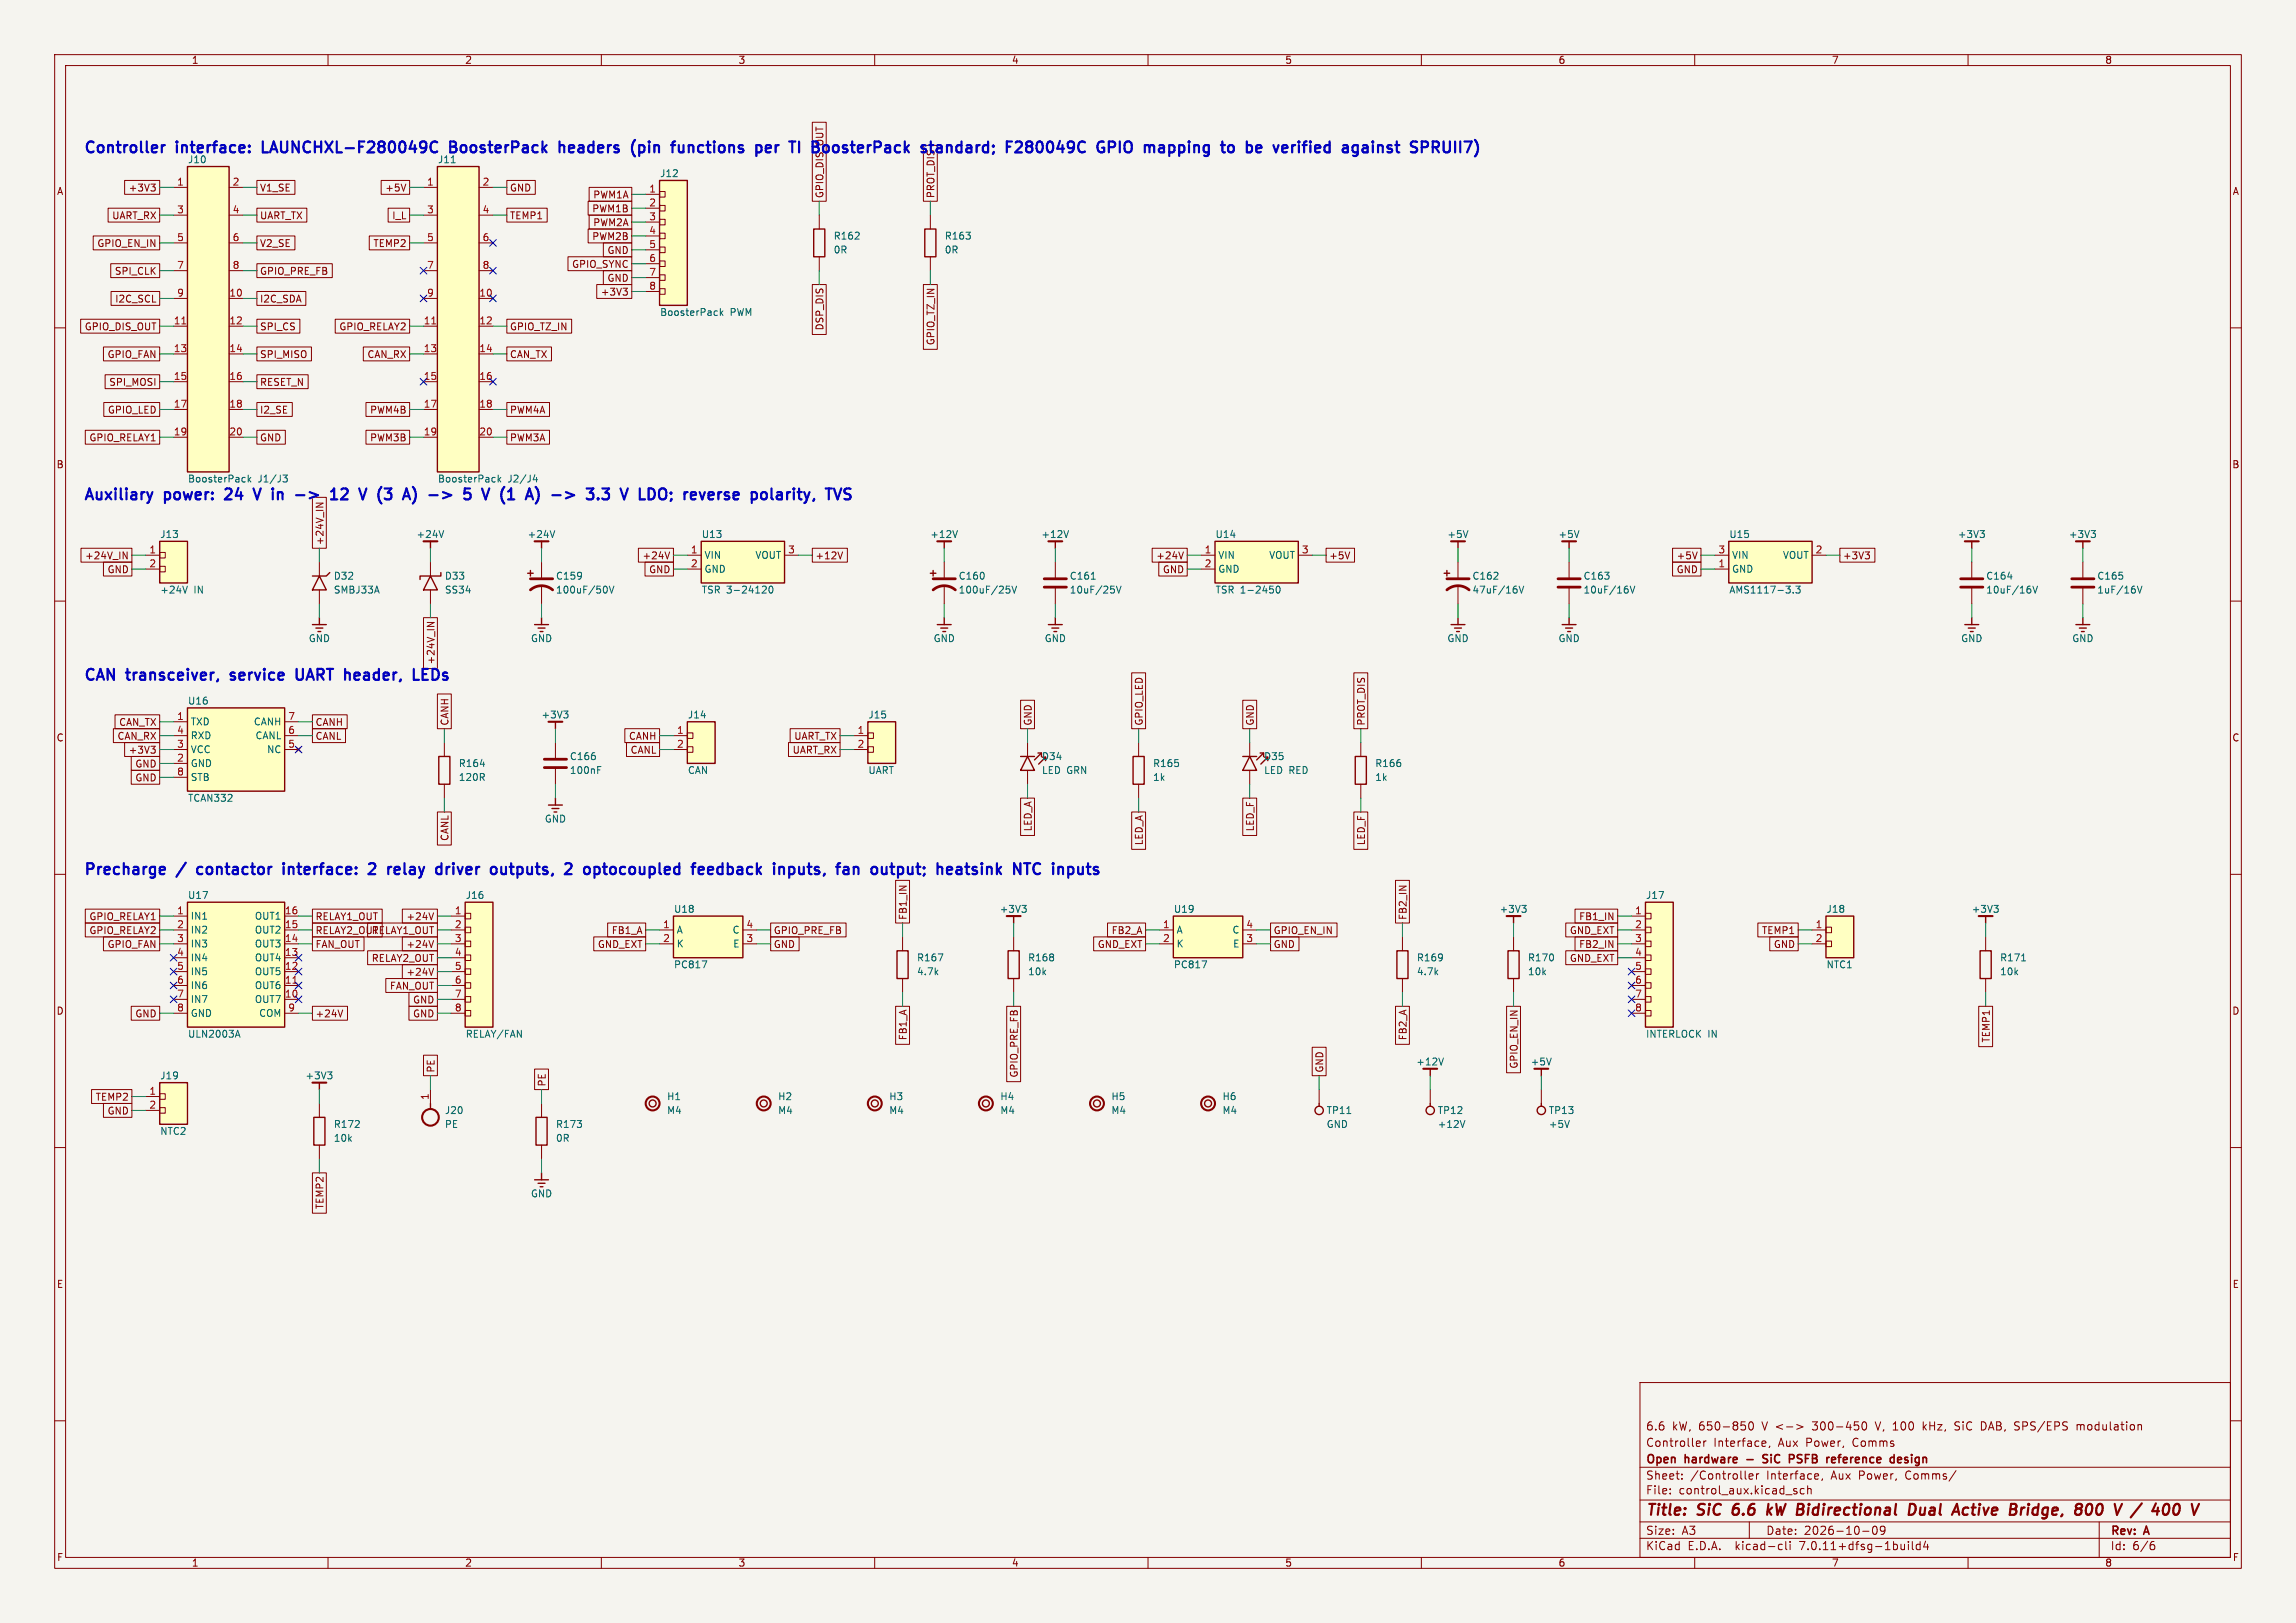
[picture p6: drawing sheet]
<svg xmlns="http://www.w3.org/2000/svg" width="420mm" height="297mm" viewBox="0 0 420 297" stroke-linecap="round" stroke-linejoin="round" font-family="sans-serif">
<defs><g id="words">
<g font-size="2.8" fill="#0000c2">
<text x="15.2" y="28.2">Controller</text>
<text x="32.4" y="28.2">interface:</text>
<text x="48.9" y="28.2">LAUNCHXL-F280049C</text>
<text x="84" y="28.2">BoosterPack</text>
<text x="104.8" y="28.2">headers</text>
<text x="118.9" y="28.2">(pin</text>
<text x="127.1" y="28.2">functions</text>
<text x="143.2" y="28.2">per</text>
<text x="150.3" y="28.2">TI</text>
<text x="155.1" y="28.2">BoosterPack</text>
<text x="175.9" y="28.2">standard;</text>
<text x="192.2" y="28.2">F280049C</text>
<text x="209.7" y="28.2">GPIO</text>
<text x="219.1" y="28.2">mapping</text>
<text x="234.1" y="28.2">to</text>
<text x="239.3" y="28.2">be</text>
<text x="245.2" y="28.2">verified</text>
<text x="258.6" y="28.2">against</text>
<text x="15.2" y="91.7">Auxiliary</text>
<text x="30.2" y="91.7">power:</text>
<text x="42.2" y="91.7">24</text>
<text x="48.3" y="91.7">V</text>
<text x="52.3" y="91.7">in</text>
<text x="57.4" y="91.7">-&gt;</text>
<text x="64.7" y="91.7">12</text>
<text x="70.8" y="91.7">V</text>
<text x="74.9" y="91.7">(3</text>
<text x="80.4" y="91.7">A)</text>
<text x="85.8" y="91.7">-&gt;</text>
<text x="93.1" y="91.7">5</text>
<text x="97.3" y="91.7">V</text>
<text x="106.9" y="91.7">A)</text>
<text x="112.3" y="91.7">-&gt;</text>
<text x="119.6" y="91.7">3.3</text>
<text x="126.6" y="91.7">V</text>
<text x="130.7" y="91.7">LDO;</text>
<text x="139.7" y="91.7">reverse</text>
<text x="152.8" y="91.7">polarity,</text>
<text x="15.2" y="124.7">CAN</text>
<text x="23.4" y="124.7">transceiver,</text>
<text x="43.1" y="124.7">service</text>
<text x="55.9" y="124.7">UART header,</text>
<text x="79" y="124.7">LEDs</text>
<text x="15.2" y="160.2">Precharge</text>
<text x="32.6" y="160.2">/</text>
<text x="37" y="160.2">contactor</text>
<text x="53.5" y="160.2">interface:</text>
<text x="70.1" y="160.2">2</text>
<text x="74.3" y="160.2">relay</text>
<text x="83.9" y="160.2">driver</text>
<text x="94.7" y="160.2">outputs,</text>
<text x="109.2" y="160.2">2</text>
<text x="113.4" y="160.2">optocoupled</text>
<text x="134" y="160.2">feedback</text>
<text x="149.7" y="160.2">inputs,</text>
<text x="162.1" y="160.2">fan</text>
<text x="169.2" y="160.2">output;</text>
<text x="182" y="160.2">heatsink</text>
<text x="196.8" y="160.2">NTC</text>
</g>
<g font-size="2.8" fill="#840000">
<text x="301" y="277.9">Title:</text>
<text x="310.6" y="277.9">SiC</text>
<text x="317.8" y="277.9">6.6</text>
<text x="324.9" y="277.9">kW Bidirectional</text>
<text x="352.4" y="277.9">Dual</text>
<text x="361.4" y="277.9">Active</text>
<text x="372.5" y="277.9">Bridge,</text>
<text x="385.3" y="277.9">800</text>
<text x="393.3" y="277.9">V /</text>
</g>
<g font-size="2.1" fill="#840000">
<text x="301" y="262">6.6</text>
<text x="305.9" y="262">kW, 650-850</text>
<text x="322.5" y="262">V &lt;-&gt;</text>
<text x="332" y="262">300-450</text>
<text x="343.7" y="262">V, 100</text>
<text x="352.6" y="262">kHz,</text>
<text x="358.6" y="262">SiC</text>
<text x="363.6" y="262">DAB, SPS/EPS</text>
<text x="381.4" y="262">modulation</text>
<text x="301" y="268.2">Open</text>
<text x="301" y="265">Controller</text>
<text x="308.3" y="268.2">hardware</text>
<text x="313.4" y="265">Interface,</text>
<text x="323.8" y="268.2">SiC</text>
<text x="325.4" y="265">Aux</text>
<text x="329.2" y="268.2">PSFB</text>
<text x="330.5" y="265">Power,</text>
<text x="336.6" y="268.2">reference</text>
<text x="339.2" y="265">Comms</text>
<text x="348.9" y="268.2">design</text>
<text x="301" y="273.7">File:</text>
<text x="301" y="271">Sheet:</text>
<text x="307.1" y="273.7">control_aux.kicad_sch</text>
<text x="309.2" y="271">/Controller</text>
<text x="323.2" y="271">Interface,</text>
<text x="335.2" y="271">Aux</text>
<text x="340.3" y="271">Power,</text>
<text x="349" y="271">Comms/</text>
<text x="301" y="281.1">Size:</text>
<text x="307.6" y="281.1">A3</text>
<text x="323" y="281.1">Date:</text>
<text x="330" y="281.1">2026-10-09</text>
<text x="386" y="281.3">Rev:</text>
<text x="392.4" y="281.3">A</text>
<text x="301" y="283.9">KiCad</text>
<text x="308.7" y="283.9">E.D.A.</text>
<text x="317.6" y="283.9">kicad-cli</text>
<text x="329.5" y="283.9">7.0.11+dfsg-1build4</text>
<text x="386" y="283.9">Id:</text>
<text x="390.1" y="283.9">6/6</text>
</g>
<g font-size="1.8" fill="#840000">
<text x="35" y="11.9">1</text>
<text x="85" y="11.9">2</text>
<text x="135" y="11.9">3</text>
<text x="185" y="11.9">4</text>
<text x="235" y="11.9">5</text>
<text x="285" y="11.9">6</text>
<text x="335" y="11.9">7</text>
<text x="385" y="11.9">8</text>
<text x="10.3" y="35.9">A</text>
<text x="23.5" y="35.2">+3V3</text>
<text x="47.5" y="35.2">V1_SE</text>
<text x="70.4" y="35.2">+5V</text>
<text x="93.2" y="35.2">GND</text>
<text x="408.3" y="35.9">A</text>
<text x="20.4" y="40.3">UART_RX</text>
<text x="47.5" y="40.3">UART_TX</text>
<text x="71.7" y="40.3">I_L</text>
<text x="93.2" y="40.3">TEMP1</text>
<text x="108.2" y="39.1">PWM1B</text>
<text x="108.4" y="36.5">PWM1A</text>
<text x="108.4" y="41.6">PWM2A</text>
<text x="17.7" y="45.4">GPIO_EN_IN</text>
<text x="47.5" y="45.4">V2_SE</text>
<text x="68.2" y="45.4">TEMP2</text>
<text x="108.2" y="44.1">PWM2B</text>
<text x="111" y="46.7">GND</text>
<text x="20.9" y="50.5">SPI_CLK</text>
<text x="47.5" y="50.5">GPIO_PRE_FB</text>
<text x="104.5" y="49.2">GPIO_SYNC</text>
<text x="111" y="51.8">GND</text>
<text x="21" y="55.6">I2C_SCL</text>
<text x="47.5" y="55.6">I2C_SDA</text>
<text x="109.8" y="54.3">+3V3</text>
<text x="15.4" y="60.6">GPIO_DIS_OUT</text>
<text x="19.6" y="65.7">GPIO_FAN</text>
<text x="47.5" y="60.6">SPI_CS</text>
<text x="47.5" y="65.7">SPI_MISO</text>
<text x="62" y="60.6">GPIO_RELAY2</text>
<text x="67.1" y="65.7">CAN_RX</text>
<text x="93.2" y="65.7">CAN_TX</text>
<text x="93.2" y="60.6">GPIO_TZ_IN</text>
<text x="150.8" y="60.6" transform="rotate(-90 150.8 60.6)">DSP_DIS</text>
<text x="171.1" y="63.3" transform="rotate(-90 171.1 63.3)">GPIO_TZ_IN</text>
<text x="19.9" y="70.8">SPI_MOSI</text>
<text x="47.5" y="70.8">RESET_N</text>
<text x="19.6" y="75.9">GPIO_LED</text>
<text x="47.5" y="75.9">I2_SE</text>
<text x="67.6" y="75.9">PWM4B</text>
<text x="93.2" y="75.9">PWM4A</text>
<text x="16.3" y="81">GPIO_RELAY1</text>
<text x="47.5" y="81">GND</text>
<text x="67.6" y="81">PWM3B</text>
<text x="93.2" y="81">PWM3A</text>
<text x="10.3" y="85.9">B</text>
<text x="408.2" y="85.9">B</text>
<text x="59.4" y="99.9" transform="rotate(-90 59.4 99.9)">+24V_IN</text>
<text x="15.5" y="102.6">+24V_IN</text>
<text x="19.6" y="105.1">GND</text>
<text x="117.4" y="102.6">+24V</text>
<text x="118.6" y="105.1">GND</text>
<text x="149.1" y="102.6">+12V</text>
<text x="211.4" y="102.6">+24V</text>
<text x="212.6" y="105.1">GND</text>
<text x="243" y="102.6">+5V</text>
<text x="306.6" y="102.6">+5V</text>
<text x="306.6" y="105.1">GND</text>
<text x="337" y="102.6">+3V3</text>
<text x="79.7" y="121.7" transform="rotate(-90 79.7 121.7)">+24V_IN</text>
<text x="10.3" y="135.9">C</text>
<text x="21.4" y="135.6">CAN_RX</text>
<text x="21.7" y="133">CAN_TX</text>
<text x="57.6" y="135.6">CANL</text>
<text x="57.6" y="133">CANH</text>
<text x="82.2" y="132.9" transform="rotate(-90 82.2 132.9)">CANH</text>
<text x="115" y="135.6">CANH</text>
<text x="145.2" y="135.6">UART_TX</text>
<text x="188.9" y="132.9" transform="rotate(-90 188.9 132.9)">GND</text>
<text x="209.2" y="132.9" transform="rotate(-90 209.2 132.9)">GPIO_LED</text>
<text x="229.6" y="132.9" transform="rotate(-90 229.6 132.9)">GND</text>
<text x="249.9" y="132.9" transform="rotate(-90 249.9 132.9)">PROT_DIS</text>
<text x="408.2" y="135.9">C</text>
<text x="23.5" y="138.1">+3V3</text>
<text x="24.7" y="140.7">GND</text>
<text x="24.7" y="143.2">GND</text>
<text x="115.3" y="138.1">CANL</text>
<text x="144.9" y="138.1">UART_RX</text>
<text x="82.2" y="154" transform="rotate(-90 82.2 154)">CANL</text>
<text x="188.9" y="152.2" transform="rotate(-90 188.9 152.2)">LED_A</text>
<text x="209.2" y="154.8" transform="rotate(-90 209.2 154.8)">LED_A</text>
<text x="229.6" y="152.2" transform="rotate(-90 229.6 152.2)">LED_F</text>
<text x="249.9" y="154.8" transform="rotate(-90 249.9 154.8)">LED_F</text>
<text x="16.3" y="168.6">GPIO_RELAY1</text>
<text x="16.3" y="171.1">GPIO_RELAY2</text>
<text x="19.6" y="173.7">GPIO_FAN</text>
<text x="57.6" y="171.1">RELAY2_OUT</text>
<text x="57.6" y="168.6">RELAY1_OUT</text>
<text x="57.6" y="173.7">FAN_OUT</text>
<text x="67.9" y="171.1">RELAY1_OUT</text>
<text x="74.3" y="168.6">+24V</text>
<text x="74.3" y="173.7">+24V</text>
<text x="109.3" y="173.7">GND_EXT</text>
<text x="111.8" y="171.1">FB1_A</text>
<text x="141.4" y="171.1">GPIO_PRE_FB</text>
<text x="141.4" y="173.7">GND</text>
<text x="166.1" y="168.4" transform="rotate(-90 166.1 168.4)">FB1_IN</text>
<text x="200.7" y="173.7">GND_EXT</text>
<text x="203.2" y="171.1">FB2_A</text>
<text x="232.9" y="171.1">GPIO_EN_IN</text>
<text x="232.9" y="173.7">GND</text>
<text x="257.5" y="168.4" transform="rotate(-90 257.5 168.4)">FB2_IN</text>
<text x="287.1" y="171.1">GND_EXT</text>
<text x="288.8" y="168.6">FB1_IN</text>
<text x="288.8" y="173.7">FB2_IN</text>
<text x="322.2" y="171.1">TEMP1</text>
<text x="324.4" y="173.7">GND</text>
<text x="67.9" y="176.2">RELAY2_OUT</text>
<text x="74.3" y="178.8">+24V</text>
<text x="287.1" y="176.2">GND_EXT</text>
<text x="10.3" y="185.9">D</text>
<text x="71.2" y="181.3">FAN_OUT</text>
<text x="75.5" y="183.8">GND</text>
<text x="408.2" y="185.9">D</text>
<text x="24.7" y="186.4">GND</text>
<text x="57.6" y="186.4">+24V</text>
<text x="75.5" y="186.4">GND</text>
<text x="166.1" y="190.5" transform="rotate(-90 166.1 190.5)">FB1_A</text>
<text x="257.5" y="190.5" transform="rotate(-90 257.5 190.5)">FB2_A</text>
<text x="364.2" y="190.9" transform="rotate(-90 364.2 190.9)">TEMP1</text>
<text x="79.7" y="196.4" transform="rotate(-90 79.7 196.4)">PE</text>
<text x="186.4" y="197.3" transform="rotate(-90 186.4 197.3)">GPIO_PRE_FB</text>
<text x="242.3" y="196.4" transform="rotate(-90 242.3 196.4)">GND</text>
<text x="277.8" y="195.7" transform="rotate(-90 277.8 195.7)">GPIO_EN_IN</text>
<text x="17.4" y="201.6">TEMP2</text>
<text x="100" y="198.9" transform="rotate(-90 100 198.9)">PE</text>
<text x="19.6" y="204.2">GND</text>
<text x="59.4" y="221.4" transform="rotate(-90 59.4 221.4)">TEMP2</text>
<text x="10.3" y="235.9">E</text>
<text x="408.3" y="235.9">E</text>
<text x="10.3" y="285.9">F</text>
<text x="35" y="286.9">1</text>
<text x="85" y="286.9">2</text>
<text x="135" y="286.9">3</text>
<text x="185" y="286.9">4</text>
<text x="235" y="286.9">5</text>
<text x="285" y="286.9">6</text>
<text x="335" y="286.9">7</text>
<text x="385" y="286.9">8</text>
<text x="408.3" y="285.9">F</text>
</g>
<g font-size="1.8" fill="#a90000">
<text x="32.3" y="34">1</text>
<text x="42.5" y="34">2</text>
<text x="78" y="34">1</text>
<text x="88.2" y="34">2</text>
<text x="118.7" y="35.3">1</text>
<text x="32.3" y="39.1">3</text>
<text x="42.5" y="39.1">4</text>
<text x="78" y="39.1">3</text>
<text x="88.2" y="39.1">4</text>
<text x="118.7" y="37.8">2</text>
<text x="118.7" y="40.4">3</text>
<text x="32.3" y="44.2">5</text>
<text x="42.5" y="44.2">6</text>
<text x="78" y="44.2">5</text>
<text x="88.2" y="44.2">6</text>
<text x="118.7" y="42.9">4</text>
<text x="118.7" y="45.5">5</text>
<text x="32.3" y="49.3">7</text>
<text x="42.5" y="49.3">8</text>
<text x="78" y="49.3">7</text>
<text x="88.2" y="49.3">8</text>
<text x="118.7" y="48">6</text>
<text x="118.7" y="50.5">7</text>
<text x="118.7" y="53.1">8</text>
<text x="31.7" y="59.4">11</text>
<text x="32.3" y="54.4">9</text>
<text x="41.9" y="54.4">10</text>
<text x="41.9" y="59.4">12</text>
<text x="77.4" y="59.4">11</text>
<text x="78" y="54.4">9</text>
<text x="87.6" y="54.4">10</text>
<text x="87.6" y="59.4">12</text>
<text x="31.7" y="64.5">13</text>
<text x="41.9" y="64.5">14</text>
<text x="77.4" y="64.5">13</text>
<text x="87.6" y="64.5">14</text>
<text x="31.7" y="69.6">15</text>
<text x="41.9" y="69.6">16</text>
<text x="77.4" y="69.6">15</text>
<text x="87.6" y="69.6">16</text>
<text x="31.7" y="74.7">17</text>
<text x="41.9" y="74.7">18</text>
<text x="77.4" y="74.7">17</text>
<text x="87.6" y="74.7">18</text>
<text x="31.7" y="79.8">19</text>
<text x="41.9" y="79.8">20</text>
<text x="77.4" y="79.8">19</text>
<text x="87.6" y="79.8">20</text>
<text x="27.2" y="101.3">1</text>
<text x="126.3" y="101.3">1</text>
<text x="144.1" y="101.3">3</text>
<text x="220.3" y="101.3">1</text>
<text x="238.1" y="101.3">3</text>
<text x="314.3" y="101.3">3</text>
<text x="332" y="101.3">2</text>
<text x="27.2" y="103.9">2</text>
<text x="126.3" y="103.9">2</text>
<text x="220.3" y="103.9">2</text>
<text x="314.3" y="103.9">1</text>
<text x="32.3" y="131.8">1</text>
<text x="52.6" y="131.8">7</text>
<text x="32.3" y="136.9">3</text>
<text x="32.3" y="134.4">4</text>
<text x="52.6" y="136.9">5</text>
<text x="52.6" y="134.4">6</text>
<text x="123.8" y="134.4">1</text>
<text x="123.8" y="136.9">2</text>
<text x="156.8" y="134.4">1</text>
<text x="156.8" y="136.9">2</text>
<text x="32.3" y="139.4">2</text>
<text x="32.3" y="142">8</text>
<text x="32.3" y="167.4">1</text>
<text x="52" y="167.4">16</text>
<text x="83.1" y="167.4">1</text>
<text x="299" y="167.4">1</text>
<text x="32.3" y="169.9">2</text>
<text x="32.3" y="172.5">3</text>
<text x="52" y="172.5">14</text>
<text x="52" y="169.9">15</text>
<text x="83.1" y="169.9">2</text>
<text x="83.1" y="172.5">3</text>
<text x="121.2" y="169.9">1</text>
<text x="121.2" y="172.5">2</text>
<text x="136.5" y="172.5">3</text>
<text x="136.5" y="169.9">4</text>
<text x="212.7" y="169.9">1</text>
<text x="212.7" y="172.5">2</text>
<text x="227.9" y="172.5">3</text>
<text x="227.9" y="169.9">4</text>
<text x="299" y="169.9">2</text>
<text x="299" y="172.5">3</text>
<text x="332" y="169.9">1</text>
<text x="332" y="172.5">2</text>
<text x="32.3" y="175">4</text>
<text x="32.3" y="177.5">5</text>
<text x="52" y="177.5">12</text>
<text x="52" y="175">13</text>
<text x="83.1" y="175">4</text>
<text x="83.1" y="177.5">5</text>
<text x="299" y="175">4</text>
<text x="299" y="177.5">5</text>
<text x="32.3" y="180.1">6</text>
<text x="32.3" y="182.6">7</text>
<text x="32.3" y="185.2">8</text>
<text x="52" y="182.6">10</text>
<text x="52" y="180.1">11</text>
<text x="52.6" y="185.2">9</text>
<text x="83.1" y="180.1">6</text>
<text x="83.1" y="182.6">7</text>
<text x="83.1" y="185.2">8</text>
<text x="299" y="180.1">6</text>
<text x="299" y="182.6">7</text>
<text x="299" y="185.2">8</text>
<text x="27.2" y="200.4">1</text>
<text x="27.2" y="202.9">2</text>
<text x="78.5" y="201.4" transform="rotate(-90 78.5 201.4)">1</text>
</g>
<g font-size="1.8" fill="#006464">
<text x="34.3" y="30.1">J10</text>
<text x="80" y="30.1">J11</text>
<text x="120.7" y="32.6">J12</text>
<text x="152.4" y="44">R162</text>
<text x="152.4" y="46.6">0R</text>
<text x="172.7" y="44">R163</text>
<text x="172.7" y="46.6">0R</text>
<text x="120.7" y="58">BoosterPack</text>
<text x="133.6" y="58">PWM</text>
<text x="34.3" y="88.5">BoosterPack</text>
<text x="47.2" y="88.5">J1/J3</text>
<text x="80" y="88.5">BoosterPack</text>
<text x="92.9" y="88.5">J2/J4</text>
<text x="29.2" y="98.7">J13</text>
<text x="76.1" y="98.7">+24V</text>
<text x="96.4" y="98.7">+24V</text>
<text x="128.3" y="98.7">U13</text>
<text x="170.1" y="98.7">+12V</text>
<text x="190.4" y="98.7">+12V</text>
<text x="222.3" y="98.7">U14</text>
<text x="264.7" y="98.7">+5V</text>
<text x="285" y="98.7">+5V</text>
<text x="316.2" y="98.7">U15</text>
<text x="358" y="98.7">+3V3</text>
<text x="378.4" y="98.7">+3V3</text>
<text x="61" y="106.3">D32</text>
<text x="81.3" y="106.3">D33</text>
<text x="101.6" y="106.3">C159</text>
<text x="128.8" y="102.5">VIN</text>
<text x="128.8" y="105">GND</text>
<text x="138.1" y="102.5">VOUT</text>
<text x="175.3" y="106.3">C160</text>
<text x="195.6" y="106.3">C161</text>
<text x="222.8" y="102.5">VIN</text>
<text x="222.8" y="105">GND</text>
<text x="232.1" y="102.5">VOUT</text>
<text x="269.3" y="106.3">C162</text>
<text x="289.6" y="106.3">C163</text>
<text x="316.7" y="105">GND</text>
<text x="316.7" y="102.5">VIN</text>
<text x="326" y="102.5">VOUT</text>
<text x="363.2" y="106.3">C164</text>
<text x="383.6" y="106.3">C165</text>
<text x="29.2" y="108.8">+24V</text>
<text x="35.5" y="108.8">IN</text>
<text x="61" y="108.8">SMBJ33A</text>
<text x="81.3" y="108.8">SS34</text>
<text x="101.6" y="108.8">100uF/50V</text>
<text x="128.3" y="108.8">TSR 3-24120</text>
<text x="175.3" y="108.8">100uF/25V</text>
<text x="195.6" y="108.8">10uF/25V</text>
<text x="222.3" y="108.8">TSR 1-2450</text>
<text x="269.3" y="108.8">47uF/16V</text>
<text x="289.6" y="108.8">10uF/16V</text>
<text x="316.2" y="108.8">AMS1117-3.3</text>
<text x="363.2" y="108.8">10uF/16V</text>
<text x="383.6" y="108.8">1uF/16V</text>
<text x="56.4" y="117.7">GND</text>
<text x="97" y="117.7">GND</text>
<text x="170.7" y="117.7">GND</text>
<text x="191" y="117.7">GND</text>
<text x="264.7" y="117.7">GND</text>
<text x="285" y="117.7">GND</text>
<text x="358.6" y="117.7">GND</text>
<text x="379" y="117.7">GND</text>
<text x="34.3" y="129.1">U16</text>
<text x="99" y="131.7">+3V3</text>
<text x="125.7" y="131.7">J14</text>
<text x="158.8" y="131.7">J15</text>
<text x="34.8" y="132.9">TXD</text>
<text x="34.8" y="135.5">RXD</text>
<text x="46.3" y="132.9">CANH</text>
<text x="46.6" y="135.5">CANL</text>
<text x="34.8" y="140.6">GND</text>
<text x="34.8" y="138">VCC</text>
<text x="34.8" y="143.1">STB</text>
<text x="48.8" y="138">NC</text>
<text x="83.8" y="140.6">R164</text>
<text x="83.8" y="143.1">120R</text>
<text x="104.1" y="139.3">C166</text>
<text x="104.1" y="141.8">100nF</text>
<text x="125.7" y="141.8">CAN</text>
<text x="158.8" y="141.8">UART</text>
<text x="190.5" y="139.3">D34</text>
<text x="190.5" y="141.8">LED GRN</text>
<text x="210.8" y="140.6">R165</text>
<text x="210.8" y="143.1">1k</text>
<text x="231.1" y="141.8">LED RED</text>
<text x="231.1" y="139.3">D35</text>
<text x="251.5" y="140.6">R166</text>
<text x="251.5" y="143.1">1k</text>
<text x="34.3" y="146.9">TCAN332</text>
<text x="99.6" y="150.7">GND</text>
<text x="34.3" y="164.7">U17</text>
<text x="85.1" y="164.7">J16</text>
<text x="123.2" y="167.2">U18</text>
<text x="182.8" y="167.2">+3V3</text>
<text x="214.6" y="167.2">U19</text>
<text x="274.2" y="167.2">+3V3</text>
<text x="301" y="164.7">J17</text>
<text x="334" y="167.2">J18</text>
<text x="360.6" y="167.2">+3V3</text>
<text x="34.8" y="168.5">IN1</text>
<text x="34.8" y="171">IN2</text>
<text x="34.8" y="173.6">IN3</text>
<text x="46.5" y="173.6">OUT3</text>
<text x="46.5" y="171">OUT2</text>
<text x="46.5" y="168.5">OUT1</text>
<text x="123.7" y="171">A</text>
<text x="123.7" y="173.6">K</text>
<text x="133.9" y="171">C</text>
<text x="134" y="173.6">E</text>
<text x="215.1" y="171">A</text>
<text x="215.1" y="173.6">K</text>
<text x="225.3" y="171">C</text>
<text x="225.5" y="173.6">E</text>
<text x="34.8" y="176.1">IN4</text>
<text x="34.8" y="178.7">IN5</text>
<text x="46.5" y="178.7">OUT5</text>
<text x="46.5" y="176.1">OUT4</text>
<text x="123.2" y="177.4">PC817</text>
<text x="167.6" y="176.1">R167</text>
<text x="167.6" y="178.7">4.7k</text>
<text x="188" y="176.1">R168</text>
<text x="188" y="178.7">10k</text>
<text x="214.6" y="177.4">PC817</text>
<text x="259.1" y="176.1">R169</text>
<text x="259.1" y="178.7">4.7k</text>
<text x="279.4" y="176.1">R170</text>
<text x="279.4" y="178.7">10k</text>
<text x="334" y="177.4">NTC1</text>
<text x="365.8" y="176.1">R171</text>
<text x="365.8" y="178.7">10k</text>
<text x="34.8" y="181.2">IN6</text>
<text x="34.8" y="183.7">IN7</text>
<text x="46.5" y="183.7">OUT7</text>
<text x="46.5" y="181.2">OUT6</text>
<text x="34.3" y="190.1">ULN2003A</text>
<text x="34.8" y="186.3">GND</text>
<text x="47.3" y="186.3">COM</text>
<text x="85.1" y="190.1">RELAY/FAN</text>
<text x="301" y="190.1">INTERLOCK</text>
<text x="312.4" y="190.1">IN</text>
<text x="29.2" y="197.7">J19</text>
<text x="55.8" y="197.7">+3V3</text>
<text x="259" y="195.2">+12V</text>
<text x="279.9" y="195.2">+5V</text>
<text x="121.9" y="201.5">H1</text>
<text x="142.2" y="201.5">H2</text>
<text x="162.6" y="201.5">H3</text>
<text x="182.9" y="201.5">H4</text>
<text x="203.2" y="201.5">H5</text>
<text x="223.5" y="201.5">H6</text>
<text x="29.2" y="207.9">NTC2</text>
<text x="61" y="206.6">R172</text>
<text x="61" y="209.1">10k</text>
<text x="81.3" y="204.1">J20</text>
<text x="81.3" y="206.6">PE</text>
<text x="101.6" y="206.6">R173</text>
<text x="101.6" y="209.1">0R</text>
<text x="121.9" y="204.1">M4</text>
<text x="142.2" y="204.1">M4</text>
<text x="162.6" y="204.1">M4</text>
<text x="182.9" y="204.1">M4</text>
<text x="203.2" y="204.1">M4</text>
<text x="223.5" y="204.1">M4</text>
<text x="242.6" y="206.6">GND</text>
<text x="242.6" y="204.1">TP11</text>
<text x="262.9" y="204.1">TP12</text>
<text x="262.9" y="206.6">+12V</text>
<text x="283.2" y="204.1">TP13</text>
<text x="283.2" y="206.6">+5V</text>
<text x="97" y="219.3">GND</text>
</g>
<g font-size="1.8" fill="#0000c2">
<text x="150.8" y="36.4" transform="rotate(-90 150.8 36.4)">GPIO_DIS_OUT</text>
<text x="171.1" y="36.4" transform="rotate(-90 171.1 36.4)">PROT_DIS</text>
</g>
</g></defs>
<path d="M0 0h420v297h-420z" fill="#f5f4ef" stroke="#f5f4ef" stroke-width=".18"/>
<g fill="none" stroke="#840000" stroke-width=".18">
<path d="M10 10h400v277h-400zM12 12h396v273h-396zM60 10v2M110 10v2M160 10v2M210 10v2M260 10v2M310 10v2M360 10v2M19.8 38.1h9.4v2.5h-9.4zM22.8 33h6.4v2.6h-6.4zM27.6 33.7h.8l-.4 .5"/>
<path d="M28.1 34.2l.3 .2v.3l-.3 .3M31.7 34.3h2.6M31.7 39.4h2.6M41.9 34.3h2.5M41.9 39.4h2.5M47 33h6.9v2.6h-6.9zM47 38.1h9.1v2.5h-9.1zM69.7 33h5.2v2.6h-5.2zM71 38.1h3.9v2.5h-3.9zM74.2 33.7l-.4 1.3M77.5 34.3h2.5M77.5 39.4h2.5"/>
<path d="M87.6 34.3h2.6M87.6 39.4h2.6M92.7 38.1h7.4v2.5h-7.4zM92.7 33h5.2v2.6h-5.2zM107.6 36.8h8v2.6h-8zM107.8 34.3h7.8v2.5h-7.8zM107.8 39.4h7.8v2.5h-7.8zM118.1 35.6h2.5M118.1 38.1h2.5M120.6 37.6h1.1v1h-1.1zM120.6 35.1h1.1v1h-1.1zM148.6 22.4h2.5v14.4h-2.5z"/>
<path d="M149.9 39.4v2.5M168.9 26.6h2.6v10.2h-2.6zM170.2 39.4v2.5M10 60h2M14.8 58.4h14.4v2.6h-14.4zM17.1 43.2h12.1v2.5h-12.1zM20.3 48.3h8.9v2.5h-8.9zM20.3 53.3h8.9v2.6h-8.9zM31.7 54.6h2.6M31.7 59.7h2.6M31.7 44.5h2.6M31.7 49.5h2.6"/>
<path d="M41.9 54.6h2.5M41.9 59.7h2.5M41.9 44.5h2.5M41.9 49.5h2.5M47 58.4h7.9v2.6h-7.9zM47 48.3h13.8v2.5h-13.8zM47 43.2h6.9v2.5h-6.9zM47 53.3h8.9v2.6h-8.9zM61.3 58.4h13.6v2.6h-13.6zM67.5 43.2h7.4v2.5h-7.4zM77.5 54.6h2.5M77.5 59.7h2.5"/>
<path d="M77.5 44.5h2.5M77.5 49.5h2.5M87.6 54.6h2.6M87.6 59.7h2.6M87.6 44.5h2.6M87.6 49.5h2.6M92.7 58.4h11.9v2.6h-11.9zM103.9 47h11.7v2.5h-11.7zM107.6 41.9h8v2.6h-8zM109.2 52.1h6.4v2.5h-6.4zM110.4 44.4h5.2v2.6h-5.2zM110.4 49.5h5.2v2.6h-5.2z"/>
<path d="M114 52.7h.8l-.5 .5M114.5 53.2l.3 .3v.3l-.3 .2M118.1 40.6h2.5M118.1 43.2h2.5M118.1 45.7h2.5M118.1 48.3h2.5M118.1 50.8h2.5M118.1 53.3h2.5M120.6 52.8h1.1v1h-1.1zM120.6 50.3h1.1v1h-1.1zM120.6 47.8h1.1v1h-1.1zM120.6 45.2h1.1v1h-1.1z"/>
<path d="M120.6 42.7h1.1v1h-1.1zM120.6 40.1h1.1v1h-1.1zM148.6 52.1h2.5v9.1h-2.5zM149.9 47v2.5M168.9 52.1h2.6v11.8h-2.6zM170.2 47v2.5M408 60h2M15.6 78.7h13.6v2.6h-13.6zM18.9 63.5h10.3v2.5h-10.3zM19 73.7h10.2v2.5h-10.2zM19.2 68.6h10v2.5h-10zM31.7 64.8h2.6"/>
<path d="M31.7 69.9h2.6M31.7 74.9h2.6M41.9 64.8h2.5M41.9 69.9h2.5M41.9 74.9h2.5M47 78.7h5.2v2.6h-5.2zM47 73.7h6.5v2.5h-6.5zM47 63.5h10v2.5h-10zM47 68.6h9.4v2.5h-9.4zM66.5 63.5h8.4v2.5h-8.4zM66.9 73.7h8v2.5h-8zM66.9 78.7h8v2.6h-8z"/>
<path d="M77.5 64.8h2.5M77.5 69.9h2.5M77.5 74.9h2.5M87.6 64.8h2.6M87.6 69.9h2.6M87.6 74.9h2.6M92.7 78.7h7.8v2.6h-7.8zM92.7 73.7h7.8v2.5h-7.8zM92.7 63.5h8.2v2.5h-8.2zM31.7 80h2.6M41.9 80h2.5M57.1 91h2.6v9.3h-2.6z"/>
<path d="M59.1 92.1l-1.3 .7M77.5 80h2.5M87.6 80h2.6M10 110h2M14.8 100.3h9.3v2.6h-9.3zM18.9 102.9h5.2v2.5h-5.2zM22.5 101l.8 1.3v-1.3M26.7 104.1h2.5M26.7 101.6h2.5M29.2 103.6h1v1h-1zM29.2 101.1h1v1h-1zM58.4 102.9v2.5"/>
<path d="M58.4 108v2.5M77.5 113h2.5v9.3h-2.5zM78.1 113.9h1.3l-1.3 .7M78.7 102.9v2.5M78.7 108v2.5M99.1 102.9v3M99.1 107.4v3.1M116.8 100.3h6.4v2.6h-6.4zM118 102.9h5.2v2.5h-5.2zM122.5 101l-.4 1.3M125.7 104.1h2.6M125.7 101.6h2.6"/>
<path d="M143.5 101.6h2.5M148.6 100.3h6.4v2.6h-6.4zM154.1 101l-.4 1.3M172.7 102.9v3M172.7 107.4v3.1M193 102.9v3M193 107.4v3.1M210.8 100.3h6.4v2.6h-6.4zM212 102.9h5.2v2.5h-5.2zM216.5 101l-.5 1.3M219.7 104.1h2.5M219.7 101.6h2.5"/>
<path d="M237.5 101.6h2.5M242.6 100.3h5.2v2.6h-5.2zM246.9 101l-.4 1.3M266.7 102.9v3M266.7 107.4v3.1M287 102.9v3M287 107.4v3.1M305.9 100.3h5.2v2.6h-5.2zM305.9 102.9h5.2v2.5h-5.2zM310.5 101l-.5 1.3M313.7 104.1h2.5M313.7 101.6h2.5"/>
<path d="M331.5 101.6h2.5M336.5 100.3h6.5v2.6h-6.5zM341.2 101h.8l-.5 .5M341.7 101.5l.3 .2v.3l-.3 .3M360.7 102.9v3M360.7 107.4v3.1M381 102.9v3M381 107.4v3.1M408 110h2M20.7 133.3h8.5v2.6h-8.5zM21 130.8h8.2v2.6h-8.2zM22.8 135.9h6.4v2.5h-6.4z"/>
<path d="M24 138.4h5.2v2.6h-5.2zM27.6 136.6h.8l-.4 .4M28.1 137l.3 .3v.3l-.3 .2M31.7 134.6h2.6M31.7 137.2h2.6M31.7 132.1h2.6M31.7 139.7h2.6M52.1 134.6h2.5M52.1 137.2h2.5M52.1 132.1h2.5M54.2 136.8l.8 .7M55 136.8l-.8 .7"/>
<path d="M57.1 133.3h6.1v2.6h-6.1zM57.1 130.8h6.4v2.6h-6.4zM80 127h2.6v6.4h-2.6zM81.3 135.9v2.5M101.6 135.9v3M114.3 133.3h6.3v2.6h-6.3zM114.6 135.9h6v2.5h-6zM123.2 134.6h2.5M123.2 137.2h2.5M125.7 136.7h1v1h-1zM125.7 134.1h1v1h-1zM144.2 135.9h9.5v2.5h-9.5z"/>
<path d="M144.5 133.3h9.2v2.6h-9.2zM156.2 134.6h2.5M156.2 137.2h2.5M158.7 136.7h1.1v1h-1.1zM158.7 134.1h1.1v1h-1.1zM186.7 128.1h2.5v5.3h-2.5zM188 135.9v2.5M207 123.1h2.6v10.3h-2.6zM208.3 135.9v2.5M227.3 128.1h2.6v5.3h-2.6zM228.6 135.9v2.5M247.6 123.1h2.6v10.3h-2.6z"/>
<path d="M248.9 135.9v2.5M10 160h2M24 141h5.2v2.5h-5.2zM31.7 142.2h2.6M80 148.6h2.6v6h-2.6zM81.3 143.5v2.6M101.6 140.5v3M186.7 146.1h2.5v6.8h-2.5zM188 141v2.5M207 148.6h2.6v6.8h-2.6zM208.3 143.5v2.6M227.3 146.1h2.6v6.8h-2.6z"/>
<path d="M228.6 141v2.5M247.6 148.6h2.6v6.8h-2.6zM248.9 143.5v2.6M408 160h2M15.6 166.4h13.6v2.5h-13.6zM15.6 168.9h13.6v2.6h-13.6zM18.9 171.4h10.3v2.6h-10.3zM31.7 170.2h2.6M31.7 172.7h2.6M31.7 167.6h2.6M31.7 177.8h2.6M31.7 175.3h2.6"/>
<path d="M52.1 170.2h2.5M52.1 172.7h2.5M52.1 167.6h2.5M52.1 177.8h2.5M52.1 175.3h2.5M57.1 168.9h12.8v2.6h-12.8zM57.1 166.4h12.8v2.5h-12.8zM57.1 171.4h9.5v2.6h-9.5zM67.2 174h12.8v2.5h-12.8zM67.2 168.9h12.8v2.6h-12.8zM70.6 179.1h9.4v2.5h-9.4zM73.6 176.5h6.4v2.6h-6.4z"/>
<path d="M73.6 166.4h6.4v2.5h-6.4zM73.6 171.4h6.4v2.6h-6.4zM79.3 177.2l-.4 1.3M79.3 167l-.4 1.3M79.3 172.1l-.4 1.3M82.5 170.2h2.6M82.5 172.7h2.6M82.5 167.6h2.6M82.5 177.8h2.6M82.5 175.3h2.6M85.1 179.8h1v1h-1zM85.1 177.3h1v1h-1z"/>
<path d="M85.1 174.8h1v1h-1zM85.1 172.2h1v1h-1zM85.1 169.7h1v1h-1zM85.1 167.1h1v1h-1zM108.6 171.4h9.5v2.6h-9.5zM111.2 168.9h6.9v2.6h-6.9zM120.6 170.2h2.6M120.6 172.7h2.6M135.9 170.2h2.5M135.9 172.7h2.5M141 168.9h13.8v2.6h-13.8zM141 171.4h5.2v2.6h-5.2z"/>
<path d="M163.8 161.1h2.6v7.8h-2.6zM165.1 171.5v2.5M165.1 179.1v2.5M185.4 171.5v2.5M185.4 179.1v2.5M200.1 171.4h9.4v2.6h-9.4zM202.6 168.9h6.9v2.6h-6.9zM212.1 170.2h2.5M212.1 172.7h2.5M227.3 170.2h2.6M227.3 172.7h2.6M232.4 168.9h12.2v2.6h-12.2z"/>
<path d="M232.4 171.4h5.2v2.6h-5.2zM255.3 161.1h2.5v7.8h-2.5zM256.5 171.5v2.5M256.5 179.1v2.5M276.9 171.5v2.5M276.9 179.1v2.5M286.4 174h9.5v2.5h-9.5zM286.4 168.9h9.5v2.6h-9.5zM288.1 166.4h7.8v2.5h-7.8zM288.1 171.4h7.8v2.6h-7.8zM298.4 170.2h2.6M298.4 172.7h2.6"/>
<path d="M298.4 167.6h2.6M298.4 177.8h2.6M298.4 175.3h2.6M301 179.8h1v1h-1zM301 177.3h1v1h-1zM301 174.8h1v1h-1zM301 172.2h1v1h-1zM301 169.7h1v1h-1zM301 167.1h1v1h-1zM321.5 168.9h7.4v2.6h-7.4zM323.7 171.4h5.2v2.6h-5.2zM331.5 170.2h2.5"/>
<path d="M331.5 172.7h2.5M334 172.2h1v1h-1zM334 169.7h1v1h-1zM363.2 171.5v2.5M363.2 179.1v2.5M16.7 199.4h7.4v2.5h-7.4zM24 184.1h5.2v2.6h-5.2zM31.7 182.9h2.6M31.7 180.3h2.6M31.7 185.4h2.6M52.1 182.9h2.5M52.1 180.3h2.5"/>
<path d="M52.1 185.4h2.5M57.1 184.1h6.5v2.6h-6.5zM62.7 184.8l-.4 1.3M74.8 184.1h5.2v2.6h-5.2zM74.8 181.6h5.2v2.6h-5.2zM77.5 193.1h2.5v3.8h-2.5zM78.7 199.4v2.5M82.5 182.9h2.6M82.5 180.3h2.6M82.5 185.4h2.6M85.1 184.9h1v1h-1zM85.1 182.4h1v1h-1z"/>
<path d="M97.8 195.6h2.5v3.8h-2.5zM163.8 184.2h2.6v6.9h-2.6zM184.1 184.2h2.6v13.7h-2.6zM240 191.6h2.6v5.3h-2.6zM241.3 199.4v2.5M255.3 184.2h2.5v6.9h-2.5zM261.6 199.4v2.5M275.6 184.2h2.5v12.1h-2.5zM281.9 199.4v2.5M298.4 182.9h2.6M298.4 180.3h2.6M298.4 185.4h2.6"/>
<path d="M301 184.9h1v1h-1zM301 182.4h1v1h-1zM361.9 184.2h2.6v7.3h-2.6zM10 210h2M18.9 201.9h5.2v2.6h-5.2zM26.7 200.7h2.5M26.7 203.2h2.5M29.2 202.7h1v1h-1zM29.2 200.2h1v1h-1zM57.1 214.6h2.6v7.4h-2.6zM58.4 201.9v2.6M58.4 209.6v2.5"/>
<path d="M99.1 201.9v2.6M99.1 209.6v2.5M408 210h2M10 260h2M300 253h108v32h-108zM408 260h2M300 278.5h108M300 274.5h108M300 268.5h108M305.5 273.2v.2M305.5 272.5v.1M307.7 270.5v.2"/>
<path d="M307.7 269.8v.1M310.5 263.7l.4 .1 .1 .2-.7 .2M310.9 264.6l-.4 .1M311.7 263.7v1M312.1 263.7l-.3 .1-.1 .2M318.5 260.2h.7M319 260.8l.3 .2v.4l-.3 .3M319.9 270.2l.8-.2-.1-.2-.4-.1-.3 .2 .1 .7h.6M320 278.5v3M320.1 260.3l.1-.1a.8 .8 0 0 1 .6 .7 .8 .8 0 0 1-.6 .8 1 1 0 0 1-.1-1.4zM321.3 269.7v1M321.7 269.7l-.3 .1-.1 .2"/>
<path d="M322.5 263.7l.4 .1 .1 .2-.7 .2M322.9 264.6l-.4 .1M323.7 264.6l-.1 .3M328.3 272.9l.4 .1v.2l-.2 .2h-.3M328.3 272.4l.4 .1M328.7 260.7l1.1 .4-1.1 .4M330 272.5l-.4-.1-.3 .3v.4l.1 .2h.6M330.7 272.5l.2-.1 .3 .1 .1 .9M330.7 271.9v1.5M332.4 269.7l.3 .3-.8 .2M332.6 270.6l-.2 .1M333.4 270.6l-.2 .3"/>
<path d="M340.8 260.3l.1-.1a.8 .8 0 0 1 .6 .7 .8 .8 0 0 1-.6 .8 .99 .99 0 0 1-.1-1.4zM342.7 279.4l.2-.1a.8 .8 0 0 1 .5 .7 .8 .8 0 0 1-.5 .8 1 1 0 0 1-.2-1.4zM343 260.2l.5 1.5M344.8 279.9l-.3 .3h-.3l-.3-.3 .2-.5 .4-.1 .2 .1a.99 .99 0 0 1-.3 1.4h-.3M351.8 260.2v1.5M351.9 261.1l.5 .6M352.4 260.7l-.6 .6M357.6 261.6l.6 .1M357.8 269.1l-1.3 1.9M358.2 260.2h-.3l-.3 .3 .1 .3 .5 .2M362.4 260.2l.6 .1M363 261.6l-.6 .1"/>
<path d="M379.9 260.7v1M379.9 260.8l.5-.1 .2 .2M380.6 260.9v.8M380.8 260.7l-.2 .2M384 278.5v6.5M60 285v2M110 285v2M160 285v2M210 285v2M260 285v2M300 281.5h108M310 285v2"/>
<path d="M325.6 282.6l.4 .1M326 283.5l-.4 .1M326.7 282.1v1.3l.2 .2M327.4 282.1v.1M327.4 282.6v1M340.7 280.2h1.2M349.1 282.1v.1M349.1 282.6v1M349.8 282.1v1.3l.2 .2M351.2 282.7l-.4-.1-.3 .3v.4l.2 .2h.5M351.2 282.1v1.5M352.2 282l-.3 1.1h.9"/>
<path d="M352.6 282.6v1M360 285v2M393.6 282.7h.3l.3 .2-.1 .5-.5 .2M394 282.1l-.4 .1"/>
</g>
<g fill="none" stroke="#840000" stroke-width=".4">
<path d="M317.1 275.7l-.2 1.1 .3 .4M317.2 276.1l-.2 .2M323.5 275.2l-.3 2M323.5 276.4l.5 .8M324.2 275.9l-.9 .7M349.4 275.2h.5a1.08 1.08 0 0 1 .5 1.1 1.08 1.08 0 0 1-.8 .9h-.5zM351.3 275.9l-.1 1 .1 .2 .4 .1M359.5 275.9l.6 .1M359.9 277.1l-.6 .1M371 275.9l-.1 1.3M371.1 275.2v.2M371.1 275.2l-.1 .1 .1 .1"/>
<path d="M371.1 275.2l.1 .1-.1 .1M384.5 275.4a.5 .5 0 0 0-.5-.2 .5 .5 0 0 0-.4 .4 1.09 1.09 0 0 0 .2 1.6h.2a.86 .86 0 0 0 .6-.8M391.8 275.1l-2 2.6M400.9 275.2l.4 2 1-2"/>
</g>
<path d="M319.5 267.1h1.2M322.5 267.6h.7M323.3 266.3l-.5-.1-.3 .3 .1 .3 .6 .2M327.9 266.2l.3 .3-.1 .3-.2 .2M335.3 266.7l.4 .1 .1 .2-.8 .2M335.7 267.6l-.4 .1M347.1 267.2l.7-.2v-.2l-.5-.1-.2 .2 .1 .7h.6" fill="none" stroke="#840000" stroke-width=".3"/>
<g fill="none" stroke="#840000" stroke-width=".25">
<path d="M34.3 30.5h7.6v55.9h-7.6zM80 30.5h7.6v55.9h-7.6zM120.6 33h5.1v22.9h-5.1zM148.8 41.9h2.1v5.1h-2.1zM169.2 41.9h2v5.1h-2zM29.2 99.1h5.1v7.6h-5.1zM78.7 99.1v1.2M99.1 99.1v1.2M128.3 99.1h15.2v7.6h-15.2zM172.7 99.1v1.2M193 99.1v1.2M222.2 99.1h15.3v7.6h-15.3z"/>
<path d="M266.7 99.1v1.2M287 99.1v1.2M316.2 99.1h15.3v7.6h-15.3zM360.7 99.1v1.2M381 99.1v1.2M57.1 114.3h2.6M57.8 114.9h1.3M58.2 115.6h.5M58.4 105.4l1.3 2.6h-2.6zM58.4 113v1.3M60.3 104.8l-.6 .6h-2.6M78.7 105.4l1.3 2.6h-2.5z"/>
<path d="M80.6 104.8v.6h-3.8v.6M96.5 104.9h1M97 104.4v1M97.8 114.3h2.5M98.4 114.9h1.3M98.8 115.6h.5M99.1 113v1.3M170.2 104.9h1M170.7 104.4v1M171.4 114.3h2.6M172.1 114.9h1.3M172.5 115.6h.5"/>
<path d="M172.7 113v1.3M191.8 114.3h2.5M192.4 114.9h1.3M192.8 115.6h.5M193 113v1.3M264.2 104.9h1M264.7 104.4v1M265.4 114.3h2.6M266.1 114.9h1.2M266.4 115.6h.6M266.7 113v1.3M285.7 114.3h2.6"/>
<path d="M286.4 114.9h1.3M286.8 115.6h.5M287 113v1.3M359.4 114.3h2.5M360 114.9h1.3M360.4 115.6h.5M360.7 113v1.3M379.7 114.3h2.6M380.4 114.9h1.2M380.7 115.6h.6M381 113v1.3M34.3 129.5h17.8v15.3h-17.8z"/>
<path d="M80.3 138.4h2v5.1h-2zM101.6 132.1v1.3M125.7 132.1h5.1v7.6h-5.1zM158.7 132.1h5.1v7.6h-5.1zM186.7 138.4h2.5M188 138.4l1.2 2.6h-2.5zM189.9 137.8h.6v.6M190.5 137.8l-1.3 1.3M191.3 138.6l-1.3 1.2M207.3 138.4h2v5.1h-2zM227.3 138.4h2.6M228.6 138.4l1.3 2.6h-2.6z"/>
<path d="M230.5 137.8h.6v.6M231.1 137.8l-1.2 1.3M231.9 138.6l-1.3 1.2M247.9 138.4h2v5.1h-2zM100.3 147.3h2.6M101 148h1.2M101.3 148.6h.6M101.6 146.1v1.2M34.3 165.1h17.8v22.9h-17.8zM85.1 165.1h5.1v22.9h-5.1zM123.2 167.6h12.7v7.7h-12.7zM164.1 174h2v5.1h-2z"/>
<path d="M184.4 174h2v5.1h-2zM185.4 167.6v1.3M214.6 167.6h12.7v7.7h-12.7zM255.5 174h2.1v5.1h-2.1zM275.8 174h2.1v5.1h-2.1zM276.9 167.6v1.3M301 165.1h5.1v22.9h-5.1zM334 167.6h5.1v7.7h-5.1zM362.2 174h2v5.1h-2zM363.2 167.6v1.3M29.2 198.1h5.1v7.6h-5.1zM58.4 198.1v1.3"/>
<path d="M261.6 195.6v1.3M281.9 195.6v1.3M57.4 204.5h2v5.1h-2zM78.7 201.9v1M97.8 215.9h2.5M98 204.5h2.1v5.1h-2.1zM98.4 216.5h1.3M98.8 217.2h.5M99.1 214.6v1.3M241.3 201.9v.5M261.6 201.9v.5M281.9 201.9v.5"/>
<circle cx="119.4" cy="201.9" r=".63"/>
<circle cx="139.7" cy="201.9" r=".63"/>
<circle cx="160" cy="201.9" r=".63"/>
<circle cx="180.3" cy="201.9" r=".63"/>
<circle cx="200.7" cy="201.9" r=".63"/>
<circle cx="221" cy="201.9" r=".63"/>
<circle cx="241.3" cy="203.2" r=".76"/>
<circle cx="261.6" cy="203.2" r=".76"/>
<circle cx="281.9" cy="203.2" r=".76"/>
</g>
<g fill="none" stroke="#840000" stroke-width=".51">
<path d="M97 108a3.1 3.1 0 0 1 4.1 0M97 105.9h4.1M170.7 108a3.1 3.1 0 0 1 4.1 0M170.7 105.9h4.1M191 105.9h4.1M191 107.4h4.1M264.7 108a3.1 3.1 0 0 1 4 0M264.7 105.9h4M285 105.9h4.1M285 107.4h4.1M358.6 105.9h4.1M358.6 107.4h4.1"/>
<path d="M379 105.9h4M379 107.4h4M99.6 138.9h4M99.6 140.5h4"/>
</g>
<g fill="none" stroke="#006464" stroke-width=".18">
<path d="M82.5 29.8h.8M131.8 56.5v1.2M131.9 57.2l.4 .5M132.3 56.9l-.5 .5M45.4 86.9v1.3M45.5 87.7l.4 .5M45.9 87.4l-.5 .4M51.8 86.9h.7l-.4 .5 .4 .1v.5l-.2 .2h-.4M81.2 97.1l-.5 1.3M91.1 86.9v1.3M91.2 87.7l.4 .5M91.6 87.4l-.5 .4"/>
<path d="M97.8 86.9l-.3 .9h.8M98.1 87.4v.8M101.5 97.1l-.4 1.3M175.1 97.1l-.4 1.3M195.5 97.1l-.5 1.3M268.5 97.1l-.4 1.3M288.8 97.1l-.4 1.3M362.2 97.1h.8l-.4 .5M362.7 97.6l.3 .2v.3l-.3 .3M382.5 97.1h.8l-.4 .5M383.1 97.6l.2 .2v.3l-.2 .3M34.3 107.3l-.4 1.2"/>
<path d="M110.8 107.3a.79 .79 0 0 1 0 1.2M111.4 107.3l.5 1.2 .4-1.2M139.9 107.3l.3 .2-.1 .3-.7 .7h.8M140.8 107.4l.2-.1a.68 .68 0 0 1 .4 .6 .68 .68 0 0 1-.4 .6l-.3-.5zM184.1 107.3h.6M184.5 107.7l.2 .3v.3l-.2 .2M185.1 107.3l.4 1.2 .5-1.2M199.6 106h.7M203.8 107.9v.5M204.2 107.3l.4 1.2 .5-1.2M232.9 107.9v.5M233.5 107.4l.2-.1a.68 .68 0 0 1 .5 .6 .68 .68 0 0 1-.5 .6l-.3-.5z"/>
<path d="M277.5 107.9v.5M277.9 107.3l.4 1.2 .4-1.2M297.8 107.9v.5M298.2 107.3l.4 1.2 .4-1.2M328 108.4v.1M328.5 107.3h.8l-.4 .4 .3 .2v.5l-.2 .1-.5-.1M367.3 105.6h.7M371.4 107.9v.5M371.9 107.3l.4 1.2 .4-1.2M391 107.3l.4 1.2 .4-1.2M87.9 139.9h.7M103.1 130.1h.8l-.4 .5"/>
<path d="M103.7 130.6l.2 .2v.3l-.2 .3M109.3 140.9h.5M109.3 140.3h.6M128.4 175.8h.9l-.6 1.3M171.6 174.6h.9l-.6 1.2M186.9 165.7h.8l-.4 .5M187.5 166.2l.2 .2v.3l-.2 .2M219.9 175.8h.8l-.5 1.3M278.4 165.7h.8l-.5 .5M278.9 166.2l.3 .2v.3l-.3 .2M364.7 165.7h.8l-.4 .5M365.3 166.2l.2 .2v.3l-.2 .2"/>
<path d="M369.8 175.8h.7M43.2 189.4h.6M43.5 188.5l.4 1.3M59.9 196.2h.8l-.4 .4M60.5 196.6l.2 .3v.3l-.2 .2M264 193.6l-.4 1.3M283.8 193.6l-.5 1.3M246.4 203.8h.7M268 205l-.5 1.3M287.1 205l-.5 1.3"/>
</g>
<g fill="#ffffc2" stroke="#ffffc2" stroke-width=".18">
<path d="M334 167.6h5.1v7.7h-5.1z"/>
<path d="M316.2 99.1h15.3v7.6h-15.3z"/>
<path d="M29.2 99.1h5.1v7.6h-5.1z"/>
<path d="M128.3 99.1h15.2v7.6h-15.2z"/>
<path d="M34.3 30.5h7.6v55.9h-7.6z"/>
<path d="M80 30.5h7.6v55.9h-7.6z"/>
<path d="M158.7 132.1h5.1v7.6h-5.1z"/>
<path d="M120.6 33h5.1v22.9h-5.1z"/>
<path d="M29.2 198.1h5.1v7.6h-5.1z"/>
<path d="M34.3 165.1h17.8v22.9h-17.8z"/>
<path d="M123.2 167.6h12.7v7.7h-12.7z"/>
<path d="M125.7 132.1h5.1v7.6h-5.1z"/>
<path d="M85.1 165.1h5.1v22.9h-5.1z"/>
<path d="M301 165.1h5.1v22.9h-5.1z"/>
<path d="M34.3 129.5h17.8v15.3h-17.8z"/>
<path d="M214.6 167.6h12.7v7.7h-12.7z"/>
<path d="M222.2 99.1h15.3v7.6h-15.3z"/>
</g>
<path d="M33.3 59.3h.7M79 59.3h.7M53.6 179.9h.7" fill="none" stroke="#a90000" stroke-width=".18"/>
<g fill="none" stroke="#840000" stroke-width=".38">
<circle cx="78.7" cy="204.5" r="1.52"/>
<circle cx="119.4" cy="201.9" r="1.27"/>
<circle cx="139.7" cy="201.9" r="1.27"/>
<circle cx="160" cy="201.9" r="1.27"/>
<circle cx="180.3" cy="201.9" r="1.27"/>
<circle cx="200.7" cy="201.9" r="1.27"/>
<circle cx="221" cy="201.9" r="1.27"/>
</g>
<g fill="none" stroke="#0000c2" stroke-width=".4">
<path d="M29.6 26.6v1.3M30.2 26.6h-.4l-.2 .3M45.6 27.7l.1 .1-.1 .1M45.6 26.6l.1 .1-.1 .1M48.1 25.9v2h.9M78.9 27.6a.69 .69 0 0 0 1.1 .1M80 26.1a.69 .69 0 0 0-1.1 .1M82.4 26.8h.6M83 26.8l.3 .1M83.3 26.1l-.3-.2h-.6v2l.9-.1M83.3 26.6l-.3 .2M102.4 26.7a.5 .5 0 0 1 .8 .1v1.1"/>
<path d="M102.4 25.9v2M116.9 26.6h.6l.4 .3v.6l-.2 .3-.2 .1-.6-.1M116.9 26.6v2M125 26.6v1.3M125 27.7l-.3 .2M126 26.6v1.3M126.3 26.6l-.3 .1M140.4 26.6h.5l.1 .4-.9 .2M140.9 27.8l-.5 .1M141.9 26.6v1.3M142.5 26.6h-.4l-.2 .3M148.6 26.8h.7"/>
<path d="M149.3 25.9h-.7v2h.8M154.2 27.8l.2 .1M154.5 26.6l-.3 .2 .1 .3 .2 .1M173.2 26.7a.5 .5 0 0 1 .9 .1v1.1M173.2 26.6v1.3M175 26.7l-.1 .2 .1 .8M189.9 26a.48 .48 0 0 1 .7 .3 1.03 1.03 0 0 1-.5 1.6 1.33 1.33 0 0 1-.2-1.9zM206 26a.67 .67 0 0 1 .7-.1 .67 .67 0 0 1 .3 .7v.6a.67 .67 0 0 1-.3 .6 .67 .67 0 0 1-.7 0M217.5 25.9l.1 .1-.1 .1M232.9 26.6l.5 1.3M237.6 25.9v.2M237.6 26.6v1.3"/>
<path d="M237.6 25.9l-.1 .1 .1 .1M237.6 25.9l.1 .1-.1 .1M238.3 26.6h.7M255.2 26.6h.8M255.8 27.9h.2M267.9 25.9h1.3l-.8 2M269.8 25.6a2.29 2.29 0 0 1 0 3M41.3 89.5l-.1 .1M42.3 90.2l-1.2 1.2h1.3M46.4 89.4l.6 2 .7-2M50.9 90.1h.2h.5M54.2 90.6h1.5"/>
<path d="M60.6 91.4h1.1M60.7 89.9l.4-.5v2M62.5 89.6l.2-.2 .7 .1a.54 .54 0 0 1 .1 .7l-1.1 1.2h1.2M69.8 89.1a2.29 2.29 0 0 0 0 3M73.9 90.8h.9M74.4 89.4l-.7 2M78.6 90.6h1.5M89.5 89.4l-.7 2M92.3 89.1a2.29 2.29 0 0 0 0 3M96.4 90.8h.9M96.8 89.4l-.6 2M101 90.6h1.6"/>
<path d="M103.5 90.1l1.5 .5-1.5 .6M110.2 89.4h1.2l-.7 .7a.54 .54 0 0 1 .7 .4M111.4 91l-.4 .4h-.5M117 89.4v2h1M119.1 89.4h-.5v2h.5M125.2 90.1v1.3M125.8 90.1h-.4l-.2 .3M130.3 90.1h-.4l-.3 .2 .1 1 .6 .1M130.6 90.5l-1 .2M138.1 90.1l.4 .3v.6l-.4 .4M151 89.4h1.2M151.6 89.4v2"/>
<path d="M39.9 124.3l-.1 .3M42.2 124.3l.2 .1M42.3 123.2l-.1 .2 .1 .2M54.3 122.4v1.6l.3 .4 .6-.1M75.7 124.4h.9M77.3 123.4h.7M78.3 122.4h-1v2h1M29.5 158.6l.6 .1 .1 .4-1 .2M30.1 159.9l-.6 .1M36.2 158.8l-.1 .2 .1 .8M51.9 158v.2M51.9 158.6v1.4"/>
<path d="M51.9 158l-.1 .1 .1 .1M51.9 158l.1 .1-.1 .1M67.5 158.2l.3-.2 .7 .1a.54 .54 0 0 1 .1 .7l-1.2 1.2h1.2M72.5 158.6l.5 .1 .1 .4-.9 .2M73 159.9l-.5 .1M82.3 158.6l-.4 .1-.2 .3M82.9 158v.2M82.9 158.6v1.4M82.9 158l-.1 .1 .1 .1M82.9 158l.1 .1-.1 .1M93.2 158.6h.8M93.5 158v1.7l.1 .2 .4 .1"/>
<path d="M106.9 158.8a.54 .54 0 0 1 .6-.2 .54 .54 0 0 1 .4 .4v.6a.54 .54 0 0 1-.5 .4 .54 .54 0 0 1-.6-.4zM112.6 158.8a.54 .54 0 0 0-.6-.2 .54 .54 0 0 0-.4 .4v.6a.54 .54 0 0 0 .4 .4 .54 .54 0 0 0 .6-.2M132.2 158.7l-.6-.1-.4 .4v.6l.2 .3 .2 .1 .6-.1M132.2 158v2M147.7 158.6h.8M148 158v1.7l.1 .2 .4 .1M159.5 158.8a.54 .54 0 0 1 .5-.2 .54 .54 0 0 1 .5 .4v.6a.54 .54 0 0 1-.5 .4 .54 .54 0 0 1-.5-.2M167.6 158.6h.8M167.9 158v1.7l.1 .2 .4 .1M179.6 158v.2M179.6 158.6v1.4M179.6 158l-.1 .1 .1 .1"/>
<path d="M179.6 158l.1 .1-.1 .1M180.6 158.6v1.4M181.3 158.7a.54 .54 0 0 0-.7 .1M194.2 158.6l.3 .3v1.1M195.4 159.9l.2 .1 .6-.1M195.4 158.7l.2-.1 .6 .1M195.4 158.6v2"/>
</g>
<g fill="none" stroke="#009600" stroke-width=".18">
<path d="M29.2 34.3h2.5M29.2 39.4h2.5M44.4 34.3h2.6M44.4 39.4h2.6M74.9 34.3h2.6M74.9 39.4h2.6M90.2 34.3h2.5M90.2 39.4h2.5M115.6 38.1h2.5M115.6 35.6h2.5M149.9 36.8v2.6M170.2 36.8v2.6"/>
<path d="M29.2 44.5h2.5M29.2 49.5h2.5M29.2 59.7h2.5M29.2 54.6h2.5M44.4 44.5h2.6M44.4 49.5h2.6M44.4 59.7h2.6M44.4 54.6h2.6M74.9 44.5h2.6M74.9 59.7h2.6M90.2 59.7h2.5M115.6 40.6h2.5"/>
<path d="M115.6 43.2h2.5M115.6 45.7h2.5M115.6 48.3h2.5M115.6 50.8h2.5M115.6 53.3h2.5M149.9 49.5v2.6M170.2 49.5v2.6M29.2 74.9h2.5M29.2 69.9h2.5M29.2 64.8h2.5M44.4 74.9h2.6M44.4 69.9h2.6"/>
<path d="M44.4 64.8h2.6M74.9 74.9h2.6M74.9 64.8h2.6M90.2 74.9h2.5M90.2 64.8h2.5M29.2 80h2.5M44.4 80h2.6M74.9 80h2.6M90.2 80h2.5M24.1 101.6h2.6M24.1 104.1h2.6M58.4 100.3v2.6"/>
<path d="M58.4 110.5v2.5M78.7 100.3v2.6M78.7 110.5v2.5M99.1 100.3v2.6M99.1 110.5v2.5M123.2 101.6h2.5M123.2 104.1h2.5M146 101.6h2.6M172.7 100.3v2.6M172.7 110.5v2.5M193 100.3v2.6M193 110.5v2.5"/>
<path d="M217.2 101.6h2.5M217.2 104.1h2.5M240 101.6h2.6M266.7 100.3v2.6M266.7 110.5v2.5M287 100.3v2.6M287 110.5v2.5M311.1 101.6h2.6M311.1 104.1h2.6M334 101.6h2.5M360.7 100.3v2.6M360.7 110.5v2.5"/>
<path d="M381 100.3v2.6M381 110.5v2.5M29.2 137.2h2.5M29.2 134.6h2.5M29.2 132.1h2.5M29.2 139.7h2.5M54.6 134.6h2.5M54.6 132.1h2.5M81.3 133.4v2.5M101.6 133.4v2.5M120.6 137.2h2.6M120.6 134.6h2.6"/>
<path d="M153.7 137.2h2.5M153.7 134.6h2.5M188 133.4v2.5M208.3 133.4v2.5M228.6 133.4v2.5M248.9 133.4v2.5M29.2 142.2h2.5M81.3 146.1v2.5M101.6 143.5v2.6M188 143.5v2.6M208.3 146.1v2.5M228.6 143.5v2.6"/>
<path d="M248.9 146.1v2.5M29.2 172.7h2.5M29.2 170.2h2.5M29.2 167.6h2.5M54.6 172.7h2.5M54.6 170.2h2.5M54.6 167.6h2.5M80 177.8h2.5M80 175.3h2.5M80 172.7h2.5M80 170.2h2.5M80 167.6h2.5"/>
<path d="M118.1 172.7h2.5M118.1 170.2h2.5M138.4 172.7h2.6M138.4 170.2h2.6M165.1 168.9v2.6M185.4 168.9v2.6M209.5 172.7h2.6M209.5 170.2h2.6M229.9 172.7h2.5M229.9 170.2h2.5M256.5 168.9v2.6M276.9 168.9v2.6"/>
<path d="M295.9 175.3h2.5M295.9 172.7h2.5M295.9 170.2h2.5M295.9 167.6h2.5M328.9 172.7h2.6M328.9 170.2h2.6M363.2 168.9v2.6M29.2 185.4h2.5M54.6 185.4h2.5M58.4 199.4v2.5M78.7 196.9v2.5M80 180.3h2.5"/>
<path d="M80 185.4h2.5M80 182.9h2.5M99.1 199.4v2.5M165.1 181.6v2.6M185.4 181.6v2.6M241.3 196.9v2.5M256.5 181.6v2.6M261.6 196.9v2.5M276.9 181.6v2.6M281.9 196.9v2.5M363.2 181.6v2.6M24.1 203.2h2.6"/>
<path d="M24.1 200.7h2.6M58.4 212.1v2.5M99.1 212.1v2.5"/>
</g>
<g fill="none" stroke="#000084" stroke-width=".18">
<path d="M76.9 54l1.2 1.2M76.9 48.9l1.2 1.2M78.1 54l-1.2 1.2M78.1 48.9l-1.2 1.2M89.6 54l1.2 1.2M89.6 48.9l1.2 1.2M89.6 43.8l1.2 1.3M90.8 54l-1.2 1.2M90.8 48.9l-1.2 1.2M90.8 43.8l-1.2 1.3M76.9 69.2l1.2 1.3M78.1 69.2l-1.2 1.3"/>
<path d="M89.6 69.2l1.2 1.3M90.8 69.2l-1.2 1.3M54 136.6l1.2 1.2M55.2 136.6l-1.2 1.2M31.1 177.2l1.3 1.2M31.1 179.7l1.3 1.2M31.1 174.7l1.3 1.2M32.4 177.2l-1.3 1.2M32.4 179.7l-1.3 1.2M32.4 174.7l-1.3 1.2M54 174.7l1.2 1.2M54 177.2l1.2 1.2"/>
<path d="M54 179.7l1.2 1.2M55.2 174.7l-1.2 1.2M55.2 177.2l-1.2 1.2M55.2 179.7l-1.2 1.2M297.8 177.2l1.3 1.2M297.8 179.7l1.3 1.2M299.1 177.2l-1.3 1.2M299.1 179.7l-1.3 1.2M31.1 182.3l1.3 1.2M32.4 182.3l-1.3 1.2M54 182.3l1.2 1.2M55.2 182.3l-1.2 1.2"/>
<path d="M297.8 184.8l1.3 1.2M297.8 182.3l1.3 1.2M299.1 184.8l-1.3 1.2M299.1 182.3l-1.3 1.2"/>
</g>
<use href="#words"/>
</svg>
